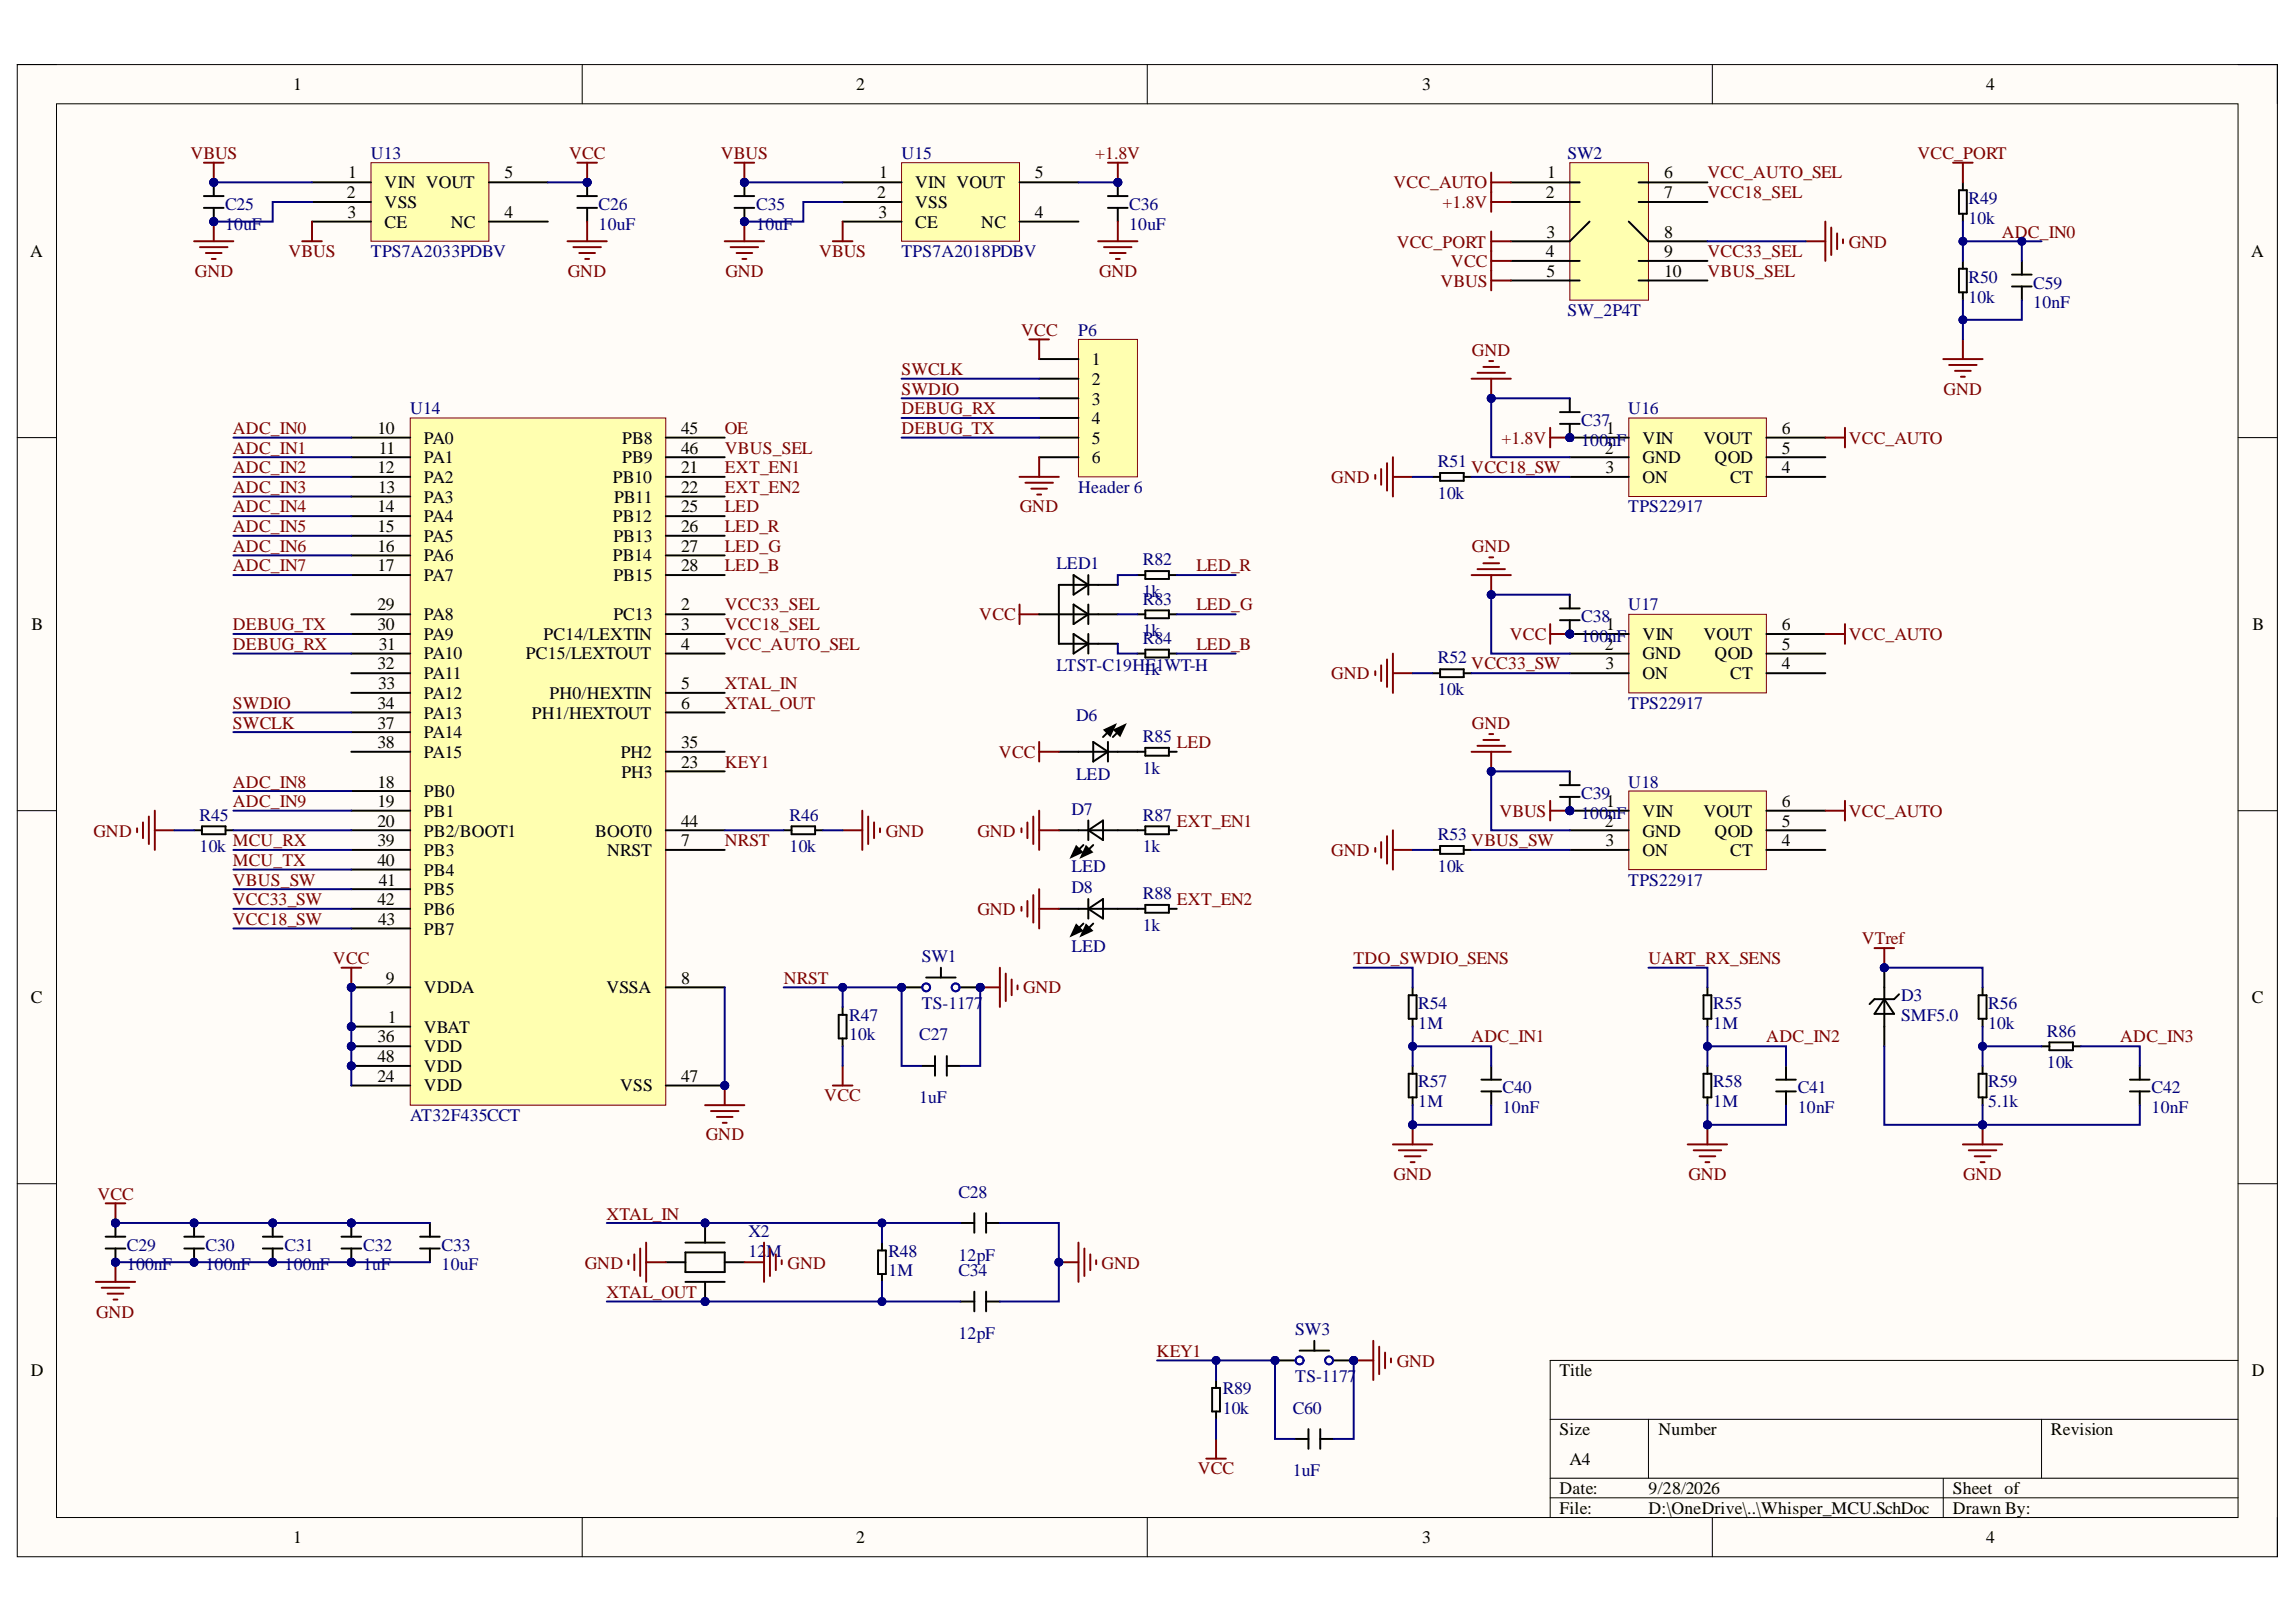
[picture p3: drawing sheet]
<svg xmlns="http://www.w3.org/2000/svg" width="297mm" height="210mm" viewBox="0 0 297 210" stroke-linecap="round" stroke-linejoin="round" font-family="sans-serif">
<defs><g id="words">
<g font-size="2.3">
<text x="37.9" y="11.7">1</text>
<text x="110.8" y="11.7">2</text>
<text x="184" y="11.7">3</text>
<text x="256.9" y="11.7">4</text>
<text x="45" y="23.1">1</text>
<text x="65.3" y="23.1">5</text>
<text x="113.7" y="23.1">1</text>
<text x="133.9" y="23.1">5</text>
<text x="200.2" y="23.1">1</text>
<text x="215.3" y="23.1">6</text>
<text x="44.9" y="25.6">2</text>
<text x="44.9" y="28.2">3</text>
<text x="49.8" y="24.4">VIN VOUT</text>
<text x="49.8" y="26.9">VSS</text>
<text x="49.8" y="29.5">CE</text>
<text x="58.3" y="29.5">NC</text>
<text x="65.3" y="28.2">4</text>
<text x="113.5" y="25.6">2</text>
<text x="113.7" y="28.2">3</text>
<text x="118.4" y="24.4">VIN VOUT</text>
<text x="118.4" y="26.9">VSS</text>
<text x="118.4" y="29.5">CE</text>
<text x="127" y="29.5">NC</text>
<text x="133.9" y="28.2">4</text>
<text x="200" y="25.6">2</text>
<text x="215.3" y="25.6">7</text>
<text x="3.9" y="33.3">A</text>
<text x="200" y="33.3">4</text>
<text x="200.1" y="30.8">3</text>
<text x="200.1" y="35.9">5</text>
<text x="215.3" y="30.8">8</text>
<text x="215.3" y="33.3">9</text>
<text x="215.3" y="35.9">10</text>
<text x="291.2" y="33.3">A</text>
<text x="141.3" y="47.3">1</text>
<text x="141.3" y="49.8">2</text>
<text x="141.3" y="52.3">3</text>
<text x="48.8" y="56.2">10</text>
<text x="49" y="58.7">11</text>
<text x="54.8" y="57.4">PA0</text>
<text x="54.8" y="60">PA1</text>
<text x="80.5" y="57.4">PB8</text>
<text x="80.5" y="60">PB9</text>
<text x="88.1" y="56.2">45</text>
<text x="88.1" y="58.7">46</text>
<text x="141.3" y="54.9">4</text>
<text x="141.3" y="57.4">5</text>
<text x="141.3" y="60">6</text>
<text x="207.6" y="58.7">2</text>
<text x="207.8" y="56.2">1</text>
<text x="212.5" y="57.4">VIN</text>
<text x="212.5" y="60">GND</text>
<text x="220.4" y="57.4">VOUT</text>
<text x="221.8" y="60">QOD</text>
<text x="230.5" y="58.7">5</text>
<text x="230.5" y="56.2">6</text>
<text x="48.8" y="61.2">12</text>
<text x="48.9" y="63.8">13</text>
<text x="54.8" y="62.5">PA2</text>
<text x="54.8" y="65">PA3</text>
<text x="79.3" y="62.5">PB10</text>
<text x="79.5" y="65">PB11</text>
<text x="88.1" y="61.2">21</text>
<text x="88.1" y="63.8">22</text>
<text x="207.7" y="61.2">3</text>
<text x="212.5" y="62.5">ON</text>
<text x="223.9" y="62.5">CT</text>
<text x="230.5" y="61.2">4</text>
<text x="48.8" y="66.3">14</text>
<text x="48.8" y="68.8">15</text>
<text x="48.8" y="71.4">16</text>
<text x="54.8" y="67.6">PA4</text>
<text x="54.8" y="70.1">PA5</text>
<text x="79.3" y="67.6">PB12</text>
<text x="79.4" y="70.1">PB13</text>
<text x="88.1" y="66.3">25</text>
<text x="88.1" y="68.8">26</text>
<text x="88.1" y="71.4">27</text>
<text x="48.8" y="73.9">17</text>
<text x="54.8" y="72.6">PA6</text>
<text x="54.8" y="75.2">PA7</text>
<text x="79.3" y="72.6">PB14</text>
<text x="79.4" y="75.2">PB15</text>
<text x="88.1" y="73.9">28</text>
<text x="4.1" y="81.5">B</text>
<text x="48.8" y="79">29</text>
<text x="48.8" y="81.5">30</text>
<text x="54.8" y="80.3">PA8</text>
<text x="54.8" y="82.8">PA9</text>
<text x="70.3" y="82.8">PC14/LEXTIN</text>
<text x="79.4" y="80.3">PC13</text>
<text x="88.1" y="79">2</text>
<text x="88.1" y="81.5">3</text>
<text x="207.8" y="81.5">1</text>
<text x="212.5" y="82.8">VIN</text>
<text x="220.4" y="82.8">VOUT</text>
<text x="230.5" y="81.5">6</text>
<text x="291.4" y="81.5">B</text>
<text x="48.8" y="86.6">32</text>
<text x="48.9" y="89.2">33</text>
<text x="49" y="84.1">31</text>
<text x="54.8" y="85.3">PA10</text>
<text x="54.8" y="87.9">PA11</text>
<text x="68" y="85.3">PC15/LEXTOUT</text>
<text x="88.1" y="84.1">4</text>
<text x="88.1" y="89.2">5</text>
<text x="207.6" y="84.1">2</text>
<text x="207.7" y="86.6">3</text>
<text x="212.5" y="85.3">GND</text>
<text x="212.5" y="87.9">ON</text>
<text x="221.8" y="85.3">QOD</text>
<text x="223.9" y="87.9">CT</text>
<text x="230.5" y="86.6">4</text>
<text x="230.5" y="84.1">5</text>
<text x="48.8" y="91.8">34</text>
<text x="48.8" y="94.3">37</text>
<text x="54.8" y="90.5">PA12</text>
<text x="54.8" y="93">PA13</text>
<text x="54.8" y="95.6">PA14</text>
<text x="68.8" y="93">PH1/HEXTOUT</text>
<text x="71.1" y="90.5">PH0/HEXTIN</text>
<text x="88.1" y="91.8">6</text>
<text x="48.8" y="101.9">18</text>
<text x="48.8" y="96.8">38</text>
<text x="54.8" y="98.1">PA15</text>
<text x="80.3" y="98.1">PH2</text>
<text x="80.4" y="100.6">PH3</text>
<text x="88.1" y="99.4">23</text>
<text x="88.1" y="96.8">35</text>
<text x="48.8" y="104.4">19</text>
<text x="48.8" y="107">20</text>
<text x="54.8" y="103.2">PB0</text>
<text x="54.8" y="105.7">PB1</text>
<text x="88.1" y="107">44</text>
<text x="207.6" y="107">2</text>
<text x="207.8" y="104.4">1</text>
<text x="212.5" y="105.7">VIN</text>
<text x="220.4" y="105.7">VOUT</text>
<text x="230.5" y="107">5</text>
<text x="230.5" y="104.4">6</text>
<text x="48.8" y="109.5">39</text>
<text x="48.8" y="112.1">40</text>
<text x="54.8" y="108.3">PB2/BOOT1</text>
<text x="54.8" y="110.8">PB3</text>
<text x="54.8" y="113.3">PB4</text>
<text x="77" y="108.3">BOOT0</text>
<text x="78.5" y="110.8">NRST</text>
<text x="88.1" y="109.5">7</text>
<text x="207.7" y="109.5">3</text>
<text x="212.5" y="108.3">GND</text>
<text x="212.5" y="110.8">ON</text>
<text x="221.8" y="108.3">QOD</text>
<text x="223.9" y="110.8">CT</text>
<text x="230.5" y="109.5">4</text>
<text x="48.8" y="117.1">42</text>
<text x="48.9" y="119.7">43</text>
<text x="49" y="114.6">41</text>
<text x="54.8" y="115.9">PB5</text>
<text x="54.8" y="118.4">PB6</text>
<text x="54.8" y="120.9">PB7</text>
<text x="4" y="129.8">C</text>
<text x="49.9" y="127.3">9</text>
<text x="54.8" y="128.6">VDDA</text>
<text x="78.5" y="128.6">VSSA</text>
<text x="88.1" y="127.3">8</text>
<text x="291.3" y="129.8">C</text>
<text x="48.8" y="134.9">36</text>
<text x="48.8" y="137.4">48</text>
<text x="50.2" y="132.4">1</text>
<text x="54.8" y="133.6">VBAT</text>
<text x="54.8" y="136.2">VDD</text>
<text x="48.8" y="140">24</text>
<text x="54.8" y="141.2">VDD</text>
<text x="54.8" y="138.7">VDD</text>
<text x="80.2" y="141.2">VSS</text>
<text x="88.1" y="140">47</text>
<text x="4" y="178.1">D</text>
<text x="201.8" y="178.1">Title</text>
<text x="291.3" y="178.1">D</text>
<text x="201.8" y="185.7">Size</text>
<text x="214.5" y="185.7">Number</text>
<text x="265.3" y="185.7">Revision</text>
<text x="203" y="189.5">A4</text>
<text x="201.8" y="193.3">Date:</text>
<text x="201.8" y="195.9">File:</text>
<text x="213.3" y="193.3">9/28/2026</text>
<text x="213.3" y="195.9">D:\OneDrive\..\Whisper_MCU.SchDoc</text>
<text x="252.6" y="193.3">Sheet of</text>
<text x="252.6" y="195.9">Drawn By:</text>
<text x="37.9" y="199.7">1</text>
<text x="110.8" y="199.7">2</text>
<text x="184" y="199.7">3</text>
<text x="256.9" y="199.7">4</text>
</g>
<g font-size="2.3" fill="#800000">
<text x="24.6" y="20.5">VBUS</text>
<text x="73.6" y="20.5">VCC</text>
<text x="93.3" y="20.5">VBUS</text>
<text x="141.7" y="20.5">+1.8V</text>
<text x="220.9" y="23.1">VCC_AUTO_SEL</text>
<text x="248.1" y="20.5">VCC_PORT</text>
<text x="180.3" y="24.4">VCC_AUTO</text>
<text x="186.6" y="26.9">+1.8V</text>
<text x="220.9" y="25.6">VCC18_SEL</text>
<text x="25.2" y="35.9">GND</text>
<text x="37.3" y="33.3">VBUS</text>
<text x="73.5" y="35.9">GND</text>
<text x="93.9" y="35.9">GND</text>
<text x="106" y="33.3">VBUS</text>
<text x="142.2" y="35.9">GND</text>
<text x="180.7" y="32.1">VCC_PORT</text>
<text x="187.7" y="34.6">VCC</text>
<text x="220.9" y="33.3">VCC33_SEL</text>
<text x="220.9" y="35.9">VBUS_SEL</text>
<text x="239.2" y="32.1">GND</text>
<text x="259" y="30.8">ADC_IN0</text>
<text x="186.4" y="37.1">VBUS</text>
<text x="132.1" y="43.5">VCC</text>
<text x="190.4" y="46">GND</text>
<text x="116.6" y="53.6">DEBUG_RX</text>
<text x="116.6" y="51.1">SWDIO</text>
<text x="116.6" y="48.5">SWCLK</text>
<text x="251.4" y="51.1">GND</text>
<text x="30.1" y="56.2">ADC_IN0</text>
<text x="30.1" y="58.7">ADC_IN1</text>
<text x="93.8" y="56.2">OE</text>
<text x="93.8" y="58.7">VBUS_SEL</text>
<text x="116.6" y="56.2">DEBUG_TX</text>
<text x="194.2" y="57.4">+1.8V</text>
<text x="239.2" y="57.4">VCC_AUTO</text>
<text x="30.1" y="61.2">ADC_IN2</text>
<text x="30.1" y="63.8">ADC_IN3</text>
<text x="93.8" y="61.2">EXT_EN1</text>
<text x="93.8" y="63.8">EXT_EN2</text>
<text x="172.2" y="62.5">GND</text>
<text x="190.3" y="61.2">VCC18_SW</text>
<text x="30.1" y="66.3">ADC_IN4</text>
<text x="30.1" y="68.8">ADC_IN5</text>
<text x="30.1" y="71.4">ADC_IN6</text>
<text x="93.8" y="68.8">LED_R</text>
<text x="93.8" y="71.4">LED_G</text>
<text x="93.8" y="66.3">LED</text>
<text x="131.9" y="66.3">GND</text>
<text x="190.4" y="71.4">GND</text>
<text x="30.1" y="73.9">ADC_IN7</text>
<text x="93.8" y="73.9">LED_B</text>
<text x="154.8" y="73.9">LED_R</text>
<text x="30.1" y="81.5">DEBUG_TX</text>
<text x="93.8" y="79">VCC33_SEL</text>
<text x="93.8" y="81.5">VCC18_SEL</text>
<text x="126.7" y="80.3">VCC</text>
<text x="154.8" y="79">LED_G</text>
<text x="195.3" y="82.8">VCC</text>
<text x="239.2" y="82.8">VCC_AUTO</text>
<text x="30.1" y="84.1">DEBUG_RX</text>
<text x="93.8" y="89.2">XTAL_IN</text>
<text x="93.8" y="84.1">VCC_AUTO_SEL</text>
<text x="154.8" y="84.1">LED_B</text>
<text x="172.2" y="87.9">GND</text>
<text x="190.3" y="86.6">VCC33_SW</text>
<text x="30.1" y="91.8">SWDIO</text>
<text x="30.1" y="94.3">SWCLK</text>
<text x="93.8" y="91.8">XTAL_OUT</text>
<text x="190.4" y="94.3">GND</text>
<text x="30.1" y="101.9">ADC_IN8</text>
<text x="93.8" y="99.4">KEY1</text>
<text x="129.2" y="98.1">VCC</text>
<text x="152.3" y="96.8">LED</text>
<text x="30.1" y="104.4">ADC_IN9</text>
<text x="152.3" y="107">EXT_EN1</text>
<text x="194" y="105.7">VBUS</text>
<text x="239.2" y="105.7">VCC_AUTO</text>
<text x="12.1" y="108.3">GND</text>
<text x="30.1" y="109.5">MCU_RX</text>
<text x="30.1" y="112.1">MCU_TX</text>
<text x="93.8" y="109.5">NRST</text>
<text x="114.6" y="108.3">GND</text>
<text x="126.4" y="108.3">GND</text>
<text x="172.2" y="110.8">GND</text>
<text x="190.3" y="109.5">VBUS_SW</text>
<text x="30.1" y="114.6">VBUS_SW</text>
<text x="30.1" y="117.1">VCC33_SW</text>
<text x="30.1" y="119.7">VCC18_SW</text>
<text x="126.4" y="118.4">GND</text>
<text x="152.3" y="117.1">EXT_EN2</text>
<text x="43.1" y="124.7">VCC</text>
<text x="175.1" y="124.7">TDO_SWDIO_SENS</text>
<text x="213.3" y="124.7">UART_RX_SENS</text>
<text x="240.9" y="122.2">VTref</text>
<text x="101.4" y="127.3">NRST</text>
<text x="132.4" y="128.6">GND</text>
<text x="190.3" y="134.9">ADC_IN1</text>
<text x="228.5" y="134.9">ADC_IN2</text>
<text x="274.3" y="134.9">ADC_IN3</text>
<text x="106.6" y="142.5">VCC</text>
<text x="91.3" y="147.6">GND</text>
<text x="12.6" y="155.3">VCC</text>
<text x="180.3" y="152.7">GND</text>
<text x="218.4" y="152.7">GND</text>
<text x="254" y="152.7">GND</text>
<text x="78.5" y="157.8">XTAL_IN</text>
<text x="75.7" y="164.2">GND</text>
<text x="78.5" y="168">XTAL_OUT</text>
<text x="101.9" y="164.2">GND</text>
<text x="142.5" y="164.2">GND</text>
<text x="12.4" y="170.5">GND</text>
<text x="149.6" y="175.6">KEY1</text>
<text x="180.7" y="176.8">GND</text>
<text x="155" y="190.8">VCC</text>
</g>
<g font-size="2.3" fill="#000080">
<text x="48" y="20.5">U13</text>
<text x="116.6" y="20.5">U15</text>
<text x="202.8" y="20.5">SW2</text>
<text x="29.1" y="27.1">C25</text>
<text x="29.1" y="29.8">10uF</text>
<text x="77.4" y="27.1">C26</text>
<text x="77.4" y="29.8">10uF</text>
<text x="97.8" y="27.1">C35</text>
<text x="97.8" y="29.8">10uF</text>
<text x="146.1" y="27.1">C36</text>
<text x="146.1" y="29.8">10uF</text>
<text x="254.7" y="26.4">R49</text>
<text x="254.7" y="29">10k</text>
<text x="48" y="33.3">TPS7A2033PDBV</text>
<text x="116.6" y="33.3">TPS7A2018PDBV</text>
<text x="202.8" y="40.9">SW_2P4T</text>
<text x="254.7" y="36.6">R50</text>
<text x="254.7" y="39.2">10k</text>
<text x="263" y="37.4">C59</text>
<text x="263" y="39.9">10nF</text>
<text x="139.5" y="43.5">P6</text>
<text x="53.1" y="53.6">U14</text>
<text x="210.7" y="53.6">U16</text>
<text x="204.6" y="55.1">C37</text>
<text x="204.6" y="57.7">100nF</text>
<text x="139.5" y="63.8">Header 6</text>
<text x="186" y="60.5">R51</text>
<text x="186" y="64.5">10k</text>
<text x="210.7" y="66.3">TPS22917</text>
<text x="136.7" y="73.7">LED1</text>
<text x="147.9" y="73.2">R82</text>
<text x="147.9" y="77.2">1k</text>
<text x="147.9" y="78.2">R83</text>
<text x="147.9" y="82.3">1k</text>
<text x="147.9" y="83.3">R84</text>
<text x="204.6" y="80.5">C38</text>
<text x="204.6" y="83.1">100nF</text>
<text x="210.7" y="79">U17</text>
<text x="136.7" y="86.9">LTST-C19H1Ek1WT-H</text>
<text x="186" y="85.8">R52</text>
<text x="186" y="90">10k</text>
<text x="139.2" y="93.4">D6</text>
<text x="210.7" y="91.8">TPS22917</text>
<text x="139.2" y="100.9">LED</text>
<text x="147.9" y="96.1">R85</text>
<text x="147.9" y="100.1">1k</text>
<text x="210.7" y="101.9">U18</text>
<text x="25.8" y="106.2">R45</text>
<text x="102.2" y="106.2">R46</text>
<text x="138.6" y="105.5">D7</text>
<text x="147.9" y="106.2">R87</text>
<text x="204.6" y="103.4">C39</text>
<text x="204.6" y="106">100nF</text>
<text x="25.8" y="110.3">10k</text>
<text x="102.2" y="110.3">10k</text>
<text x="138.6" y="112.9">LED</text>
<text x="147.9" y="110.3">1k</text>
<text x="186" y="108.8">R53</text>
<text x="186" y="112.8">10k</text>
<text x="138.6" y="115.6">D8</text>
<text x="147.9" y="116.4">R88</text>
<text x="210.7" y="114.6">TPS22917</text>
<text x="119.2" y="124.5">SW1</text>
<text x="138.6" y="123.1">LED</text>
<text x="147.9" y="120.4">1k</text>
<text x="119.2" y="130.6">TS-1177</text>
<text x="183.5" y="130.6">R54</text>
<text x="221.7" y="130.6">R55</text>
<text x="245.9" y="129.6">D3</text>
<text x="257.2" y="130.6">R56</text>
<text x="109.9" y="132.1">R47</text>
<text x="109.9" y="134.6">10k</text>
<text x="118.9" y="134.6">C27</text>
<text x="183.5" y="133.1">1M</text>
<text x="221.7" y="133.1">1M</text>
<text x="245.9" y="132.1">SMF5.0</text>
<text x="257.2" y="133.1">10k</text>
<text x="264.8" y="134.1">R86</text>
<text x="118.9" y="142.8">1uF</text>
<text x="183.5" y="140.7">R57</text>
<text x="183.5" y="143.3">1M</text>
<text x="194.4" y="141.5">C40</text>
<text x="221.7" y="140.7">R58</text>
<text x="221.7" y="143.3">1M</text>
<text x="232.6" y="141.5">C41</text>
<text x="257.2" y="140.7">R59</text>
<text x="257.2" y="143.3">5.1k</text>
<text x="264.8" y="138.2">10k</text>
<text x="278.4" y="141.5">C42</text>
<text x="53.1" y="145">AT32F435CCT</text>
<text x="194.4" y="144">10nF</text>
<text x="232.6" y="144">10nF</text>
<text x="278.4" y="144">10nF</text>
<text x="124" y="155">C28</text>
<text x="16.4" y="161.9">C29</text>
<text x="26.6" y="161.9">C30</text>
<text x="36.8" y="161.9">C31</text>
<text x="47" y="161.9">C32</text>
<text x="57.1" y="161.9">C33</text>
<text x="96.8" y="160.1">X2</text>
<text x="16.4" y="164.4">100nF</text>
<text x="26.6" y="164.4">100nF</text>
<text x="36.8" y="164.4">100nF</text>
<text x="47" y="164.4">1uF</text>
<text x="57.1" y="164.4">10uF</text>
<text x="96.8" y="162.6">12</text>
<text x="99.1" y="162.6">M</text>
<text x="114.9" y="162.6">R48</text>
<text x="114.9" y="165.2">1M</text>
<text x="124" y="163.1">12pF</text>
<text x="124" y="165.2">C34</text>
<text x="124" y="173.3">12pF</text>
<text x="167.6" y="172.8">SW3</text>
<text x="167.6" y="178.9">TS-1177</text>
<text x="158.2" y="180.4">R89</text>
<text x="158.2" y="182.9">10k</text>
<text x="167.2" y="182.9">C60</text>
<text x="167.2" y="191.1">1uF</text>
</g>
</g></defs>
<path d="M2.2 8.4h292.4v193.1h-292.4z" fill-rule="evenodd" fill="#fffcf8"/>
<path d="M2.2 8.4h292.4v193.1h-292.4z" fill="none" stroke="#000" stroke-width=".13"/>
<path d="M7.3 13.4h282.2v183h-282.2z" fill-rule="evenodd" fill="#fffcf8"/>
<g fill="none" stroke="#000" stroke-width=".13">
<path d="M2.2 8.4h5.1M7.3 13.4h282.2v183h-282.2zM75.3 8.4v5M148.4 8.4v5M221.5 8.4v5M289.5 8.4h5.1v5M2.2 56.6h5.1M289.5 56.6h5.1M2.2 104.9h5.1M289.5 104.9h5.1M2.2 153.2h5.1M289.5 153.2h5.1"/>
<path d="M289.5 176.1h-89v20.3M75.3 196.4v5.1M148.4 196.4v5.1M200.5 183.7h89M200.5 191.3h89M200.5 193.8h89M213.3 183.7v7.6M221.5 196.4v5.1M251.4 191.3v5.1M264.1 183.7v7.6M294.6 196.4v5.1"/>
</g>
<circle cx="45.4" cy="132.9" r=".51" fill="#000080"/>
<circle cx="45.4" cy="132.9" r=".51" fill="none" stroke="#000080" stroke-width=".13"/>
<circle cx="45.4" cy="127.8" r=".51" fill="#000080"/>
<circle cx="45.4" cy="127.8" r=".51" fill="none" stroke="#000080" stroke-width=".13"/>
<circle cx="45.4" cy="135.4" r=".51" fill="#000080"/>
<circle cx="45.4" cy="135.4" r=".51" fill="none" stroke="#000080" stroke-width=".13"/>
<circle cx="93.8" cy="140.5" r=".51" fill="#000080"/>
<circle cx="93.8" cy="140.5" r=".51" fill="none" stroke="#000080" stroke-width=".13"/>
<circle cx="45.4" cy="137.9" r=".51" fill="#000080"/>
<circle cx="45.4" cy="137.9" r=".51" fill="none" stroke="#000080" stroke-width=".13"/>
<path d="M53.1 54.1h33v88.9h-33z" fill-rule="evenodd" fill="#ffffb0"/>
<path d="M53.1 54.1h33v88.9h-33z" fill="none" stroke="#800000" stroke-width=".13"/>
<path d="M45.4 132.9h7.7" fill="none" stroke="#000" stroke-width=".25"/>
<circle cx="45.4" cy="132.9" r=".51" fill="#000080"/>
<circle cx="45.4" cy="132.9" r=".51" fill="none" stroke="#000080" stroke-width=".13"/>
<path d="M86.1 79.5h7.7M86.1 82h7.7M86.1 84.6h7.7M86.1 89.7h7.7M86.1 92.2h7.7M86.1 110h7.7M45.4 127.8h7.7M86.1 127.8h7.7" fill="none" stroke="#000" stroke-width=".25"/>
<circle cx="45.4" cy="127.8" r=".51" fill="#000080"/>
<circle cx="45.4" cy="127.8" r=".51" fill="none" stroke="#000080" stroke-width=".13"/>
<g fill="none" stroke="#000" stroke-width=".25">
<path d="M45.4 56.6h7.7M45.4 59.2h7.7M45.4 61.7h7.7M45.4 64.3h7.7M45.4 66.8h7.7M45.4 69.3h7.7M45.4 71.9h7.7M45.4 74.4h7.7M45.4 79.5h7.7M86.1 61.7h7.7M86.1 64.3h7.7M86.1 66.8h7.7"/>
<path d="M86.1 69.3h7.7M86.1 71.9h7.7M86.1 74.4h7.7M45.4 82h7.7M45.4 84.6h7.7M45.4 87.1h7.7M45.4 89.7h7.7M45.4 92.2h7.7M86.1 99.8h7.7M86.1 97.3h7.7M45.4 102.4h7.7M45.4 104.9h7.7"/>
<path d="M45.4 107.4h7.7M45.4 135.4h7.7M45.4 140.5h7.7"/>
</g>
<circle cx="45.4" cy="135.4" r=".51" fill="#000080"/>
<circle cx="45.4" cy="135.4" r=".51" fill="none" stroke="#000080" stroke-width=".13"/>
<path d="M86.1 56.6h7.7M86.1 59.2h7.7M45.4 94.7h7.7M45.4 97.3h7.7M45.4 110h7.7M45.4 112.5h7.7M45.4 115.1h7.7M45.4 117.6h7.7M86.1 107.4h7.7M45.4 120.2h7.7M86.1 140.5h7.7" fill="none" stroke="#000" stroke-width=".25"/>
<circle cx="93.8" cy="140.5" r=".51" fill="#000080"/>
<circle cx="93.8" cy="140.5" r=".51" fill="none" stroke="#000080" stroke-width=".13"/>
<path d="M45.4 137.9h7.7" fill="none" stroke="#000" stroke-width=".25"/>
<circle cx="45.4" cy="137.9" r=".51" fill="#000080"/>
<circle cx="45.4" cy="137.9" r=".51" fill="none" stroke="#000080" stroke-width=".13"/>
<path d="M48 21.1h15.2v10.1h-15.2z" fill-rule="evenodd" fill="#ffffb0"/>
<path d="M48 21.1h15.2v10.1h-15.2z" fill="none" stroke="#800000" stroke-width=".13"/>
<path d="M40.4 23.6h7.6M40.4 26.1h7.6M40.4 28.7h7.6M63.2 23.6h7.7M63.2 28.7h7.7" fill="none" stroke="#000" stroke-width=".25"/>
<circle cx="27.7" cy="28.7" r=".51" fill="#000080"/>
<circle cx="27.7" cy="28.7" r=".51" fill="none" stroke="#000080" stroke-width=".13"/>
<circle cx="27.7" cy="23.6" r=".51" fill="#000080"/>
<circle cx="27.7" cy="23.6" r=".51" fill="none" stroke="#000080" stroke-width=".13"/>
<path d="M27.7 26.9v1.8" fill="none" stroke="#000" stroke-width=".25"/>
<circle cx="27.7" cy="28.7" r=".51" fill="#000080"/>
<circle cx="27.7" cy="28.7" r=".51" fill="none" stroke="#000080" stroke-width=".13"/>
<path d="M27.7 23.6v1.8" fill="none" stroke="#000" stroke-width=".25"/>
<circle cx="27.7" cy="23.6" r=".51" fill="#000080"/>
<circle cx="27.7" cy="23.6" r=".51" fill="none" stroke="#000080" stroke-width=".13"/>
<path d="M26.4 26.9h2.5M26.4 25.4h2.5" fill="none" stroke="#000" stroke-width=".25"/>
<circle cx="76" cy="23.6" r=".51" fill="#000080"/>
<circle cx="76" cy="23.6" r=".51" fill="none" stroke="#000080" stroke-width=".13"/>
<path d="M76 23.6v1.8M76 26.9v1.8" fill="none" stroke="#000" stroke-width=".25"/>
<circle cx="76" cy="23.6" r=".51" fill="#000080"/>
<circle cx="76" cy="23.6" r=".51" fill="none" stroke="#000080" stroke-width=".13"/>
<path d="M74.7 26.9h2.5M74.7 25.4h2.5" fill="none" stroke="#000" stroke-width=".25"/>
<path d="M26.4 21.1h2.5M27.7 21.1v2.5" fill="none" stroke="#800000" stroke-width=".25"/>
<circle cx="27.7" cy="23.6" r=".51" fill="#000080"/>
<circle cx="27.7" cy="23.6" r=".51" fill="none" stroke="#000080" stroke-width=".13"/>
<path d="M25.1 31.2h5.1M25.9 32h3.5M26.6 32.7h2.1M27.4 33.5h.5M27.7 28.7v2.5" fill="none" stroke="#800000" stroke-width=".25"/>
<circle cx="27.7" cy="28.7" r=".51" fill="#000080"/>
<circle cx="27.7" cy="28.7" r=".51" fill="none" stroke="#000080" stroke-width=".13"/>
<path d="M73.4 31.2h5.1M74.2 32h3.5M74.7 21.1h2.5M74.9 32.7h2.1M75.7 33.5h.5M76 21.1v2.5M76 28.7v2.5" fill="none" stroke="#800000" stroke-width=".25"/>
<circle cx="76" cy="23.6" r=".51" fill="#000080"/>
<circle cx="76" cy="23.6" r=".51" fill="none" stroke="#000080" stroke-width=".13"/>
<path d="M25.1 107.4h1M26.1 106.9h3.1v1.1h-3.1zM29.2 107.4h1M101.4 107.4h1M102.4 106.9h3.1v1.1h-3.1zM105.5 107.4h1" fill="none" stroke="#000" stroke-width=".25"/>
<g fill="none" stroke="#800000" stroke-width=".25">
<path d="M17.7 107.2v.5M18.5 106.4v2.1M19.3 105.7v3.5M20 107.4h2.6M20 104.9v5.1M109 107.4h2.6M111.6 104.9v5.1M112.3 105.7v3.5M113.1 106.4v2.1M113.8 107.2v.5M91.2 143h5.1M92 143.8h3.5"/>
<path d="M92.7 144.5h2.1M93.5 145.3h.5M93.8 140.5v2.5"/>
</g>
<circle cx="93.8" cy="140.5" r=".51" fill="#000080"/>
<circle cx="93.8" cy="140.5" r=".51" fill="none" stroke="#000080" stroke-width=".13"/>
<path d="M44.2 125.2h2.5M45.4 125.2v2.6" fill="none" stroke="#800000" stroke-width=".25"/>
<circle cx="45.4" cy="127.8" r=".51" fill="#000080"/>
<circle cx="45.4" cy="127.8" r=".51" fill="none" stroke="#000080" stroke-width=".13"/>
<circle cx="14.9" cy="163.3" r=".51" fill="#000080"/>
<circle cx="14.9" cy="163.3" r=".51" fill="none" stroke="#000080" stroke-width=".13"/>
<circle cx="14.9" cy="158.3" r=".51" fill="#000080"/>
<circle cx="14.9" cy="158.3" r=".51" fill="none" stroke="#000080" stroke-width=".13"/>
<path d="M14.9 161.6v1.7" fill="none" stroke="#000" stroke-width=".25"/>
<circle cx="14.9" cy="163.3" r=".51" fill="#000080"/>
<circle cx="14.9" cy="163.3" r=".51" fill="none" stroke="#000080" stroke-width=".13"/>
<path d="M14.9 158.3v1.7" fill="none" stroke="#000" stroke-width=".25"/>
<circle cx="14.9" cy="158.3" r=".51" fill="#000080"/>
<circle cx="14.9" cy="158.3" r=".51" fill="none" stroke="#000080" stroke-width=".13"/>
<path d="M13.7 161.6h2.5M13.7 160h2.5" fill="none" stroke="#000" stroke-width=".25"/>
<path d="M13.7 155.7h2.5M14.9 155.7v2.6" fill="none" stroke="#800000" stroke-width=".25"/>
<circle cx="14.9" cy="158.3" r=".51" fill="#000080"/>
<circle cx="14.9" cy="158.3" r=".51" fill="none" stroke="#000080" stroke-width=".13"/>
<path d="M12.4 165.9h5.1M13.2 166.6h3.5M13.9 167.4h2.1M14.7 168.2h.5M14.9 163.3v2.6" fill="none" stroke="#800000" stroke-width=".25"/>
<circle cx="14.9" cy="163.3" r=".51" fill="#000080"/>
<circle cx="14.9" cy="163.3" r=".51" fill="none" stroke="#000080" stroke-width=".13"/>
<circle cx="25.1" cy="163.3" r=".51" fill="#000080"/>
<circle cx="25.1" cy="163.3" r=".51" fill="none" stroke="#000080" stroke-width=".13"/>
<circle cx="25.1" cy="158.3" r=".51" fill="#000080"/>
<circle cx="25.1" cy="158.3" r=".51" fill="none" stroke="#000080" stroke-width=".13"/>
<path d="M25.1 161.6v1.7" fill="none" stroke="#000" stroke-width=".25"/>
<circle cx="25.1" cy="163.3" r=".51" fill="#000080"/>
<circle cx="25.1" cy="163.3" r=".51" fill="none" stroke="#000080" stroke-width=".13"/>
<path d="M25.1 158.3v1.7" fill="none" stroke="#000" stroke-width=".25"/>
<circle cx="25.1" cy="158.3" r=".51" fill="#000080"/>
<circle cx="25.1" cy="158.3" r=".51" fill="none" stroke="#000080" stroke-width=".13"/>
<path d="M23.8 161.6h2.6M23.8 160h2.6" fill="none" stroke="#000" stroke-width=".25"/>
<circle cx="35.3" cy="163.3" r=".51" fill="#000080"/>
<circle cx="35.3" cy="163.3" r=".51" fill="none" stroke="#000080" stroke-width=".13"/>
<circle cx="35.3" cy="158.3" r=".51" fill="#000080"/>
<circle cx="35.3" cy="158.3" r=".51" fill="none" stroke="#000080" stroke-width=".13"/>
<path d="M35.3 161.6v1.7" fill="none" stroke="#000" stroke-width=".25"/>
<circle cx="35.3" cy="163.3" r=".51" fill="#000080"/>
<circle cx="35.3" cy="163.3" r=".51" fill="none" stroke="#000080" stroke-width=".13"/>
<path d="M35.3 158.3v1.7" fill="none" stroke="#000" stroke-width=".25"/>
<circle cx="35.3" cy="158.3" r=".51" fill="#000080"/>
<circle cx="35.3" cy="158.3" r=".51" fill="none" stroke="#000080" stroke-width=".13"/>
<path d="M34 161.6h2.6M34 160h2.6" fill="none" stroke="#000" stroke-width=".25"/>
<circle cx="45.4" cy="163.3" r=".51" fill="#000080"/>
<circle cx="45.4" cy="163.3" r=".51" fill="none" stroke="#000080" stroke-width=".13"/>
<circle cx="45.4" cy="158.3" r=".51" fill="#000080"/>
<circle cx="45.4" cy="158.3" r=".51" fill="none" stroke="#000080" stroke-width=".13"/>
<path d="M45.4 161.6v1.7" fill="none" stroke="#000" stroke-width=".25"/>
<circle cx="45.4" cy="163.3" r=".51" fill="#000080"/>
<circle cx="45.4" cy="163.3" r=".51" fill="none" stroke="#000080" stroke-width=".13"/>
<path d="M45.4 158.3v1.7" fill="none" stroke="#000" stroke-width=".25"/>
<circle cx="45.4" cy="158.3" r=".51" fill="#000080"/>
<circle cx="45.4" cy="158.3" r=".51" fill="none" stroke="#000080" stroke-width=".13"/>
<path d="M55.6 158.3v1.7M44.2 161.6h2.5M44.2 160h2.5M54.4 161.6h2.5M54.4 160h2.5M55.6 161.6v1.7" fill="none" stroke="#000" stroke-width=".25"/>
<circle cx="91.2" cy="168.4" r=".51" fill="#000080"/>
<circle cx="91.2" cy="168.4" r=".51" fill="none" stroke="#000080" stroke-width=".13"/>
<circle cx="91.2" cy="158.3" r=".51" fill="#000080"/>
<circle cx="91.2" cy="158.3" r=".51" fill="none" stroke="#000080" stroke-width=".13"/>
<path d="M91.2 165.9v2.5" fill="none" stroke="#000" stroke-width=".25"/>
<circle cx="91.2" cy="168.4" r=".51" fill="#000080"/>
<circle cx="91.2" cy="168.4" r=".51" fill="none" stroke="#000080" stroke-width=".13"/>
<path d="M91.2 158.3v2.5" fill="none" stroke="#000" stroke-width=".25"/>
<circle cx="91.2" cy="158.3" r=".51" fill="#000080"/>
<circle cx="91.2" cy="158.3" r=".51" fill="none" stroke="#000080" stroke-width=".13"/>
<g fill="none" stroke="#000" stroke-width=".25">
<path d="M124.3 158.3h1.8M126.1 157v2.5M127.6 158.3h1.8M127.6 157v2.5M86.1 163.3h2.6M88.7 165.9h5.1M88.7 162.1h5.1v2.5h-5.1zM88.7 160.8h5.1M93.8 163.3h2.5M113.6 161.8h1v3.1h-1zM114.1 160.8v1M114.1 164.9v1"/>
<path d="M124.3 168.4h1.8M126.1 167.2v2.5M127.6 167.2v2.5M127.6 168.4h1.8"/>
</g>
<g fill="none" stroke="#800000" stroke-width=".25">
<path d="M81.3 163.1v.5M82.1 162.3v2.1M82.8 161.6v3.5M83.6 160.8v5.1M83.6 163.3h2.5M96.3 163.3h2.5M98.8 160.8v5.1M99.6 161.6v3.5M100.4 162.3v2.1M101.1 163.1v.5M137 163.3h2.5M139.5 160.8v5.1"/>
<path d="M140.3 161.6v3.5M141.1 162.3v2.1M141.8 163.1v.5"/>
</g>
<circle cx="137" cy="163.3" r=".51" fill="#000080"/>
<circle cx="137" cy="163.3" r=".51" fill="none" stroke="#000080" stroke-width=".13"/>
<circle cx="116.6" cy="127.8" r=".51" fill="#000080"/>
<circle cx="116.6" cy="127.8" r=".51" fill="none" stroke="#000080" stroke-width=".13"/>
<circle cx="126.8" cy="127.8" r=".51" fill="#000080"/>
<circle cx="126.8" cy="127.8" r=".51" fill="none" stroke="#000080" stroke-width=".13"/>
<path d="M116.6 127.8h2.6" fill="none" stroke="#000" stroke-width=".25"/>
<circle cx="116.6" cy="127.8" r=".51" fill="#000080"/>
<circle cx="116.6" cy="127.8" r=".51" fill="none" stroke="#000080" stroke-width=".13"/>
<path d="M124.3 127.8h2.5" fill="none" stroke="#000" stroke-width=".25"/>
<circle cx="126.8" cy="127.8" r=".51" fill="#000080"/>
<circle cx="126.8" cy="127.8" r=".51" fill="none" stroke="#000080" stroke-width=".13"/>
<g fill="none" stroke="#00f" stroke-width=".25">
<circle cx="119.8" cy="127.8" r=".51"/>
<circle cx="123.6" cy="127.8" r=".51"/>
</g>
<path d="M119.8 126.5h3.8M121.7 125.2v1.3" fill="none" stroke="#000" stroke-width=".25"/>
<path d="M126.8 127.8h2.6M129.4 125.2v5.1M130.1 126v3.6M130.9 126.8v2M131.6 127.5v.5" fill="none" stroke="#800000" stroke-width=".25"/>
<circle cx="126.8" cy="127.8" r=".51" fill="#000080"/>
<circle cx="126.8" cy="127.8" r=".51" fill="none" stroke="#000080" stroke-width=".13"/>
<path d="M108.5 131.3h1v3.1h-1zM109 130.3v1M109 134.4v1M119.2 137.9h1.8M121 136.7v2.5M122.5 137.9h1.8M122.5 136.7v2.5" fill="none" stroke="#000" stroke-width=".25"/>
<path d="M109 137.9v2.6M107.7 140.5h2.6" fill="none" stroke="#800000" stroke-width=".25"/>
<path d="M116.6 21.1h15.3v10.1h-15.3z" fill-rule="evenodd" fill="#ffffb0"/>
<path d="M116.6 21.1h15.3v10.1h-15.3z" fill="none" stroke="#800000" stroke-width=".13"/>
<path d="M109 23.6h7.6M109 26.1h7.6M109 28.7h7.6M131.9 23.6h7.6M131.9 28.7h7.6" fill="none" stroke="#000" stroke-width=".25"/>
<circle cx="96.3" cy="28.7" r=".51" fill="#000080"/>
<circle cx="96.3" cy="28.7" r=".51" fill="none" stroke="#000080" stroke-width=".13"/>
<circle cx="96.3" cy="23.6" r=".51" fill="#000080"/>
<circle cx="96.3" cy="23.6" r=".51" fill="none" stroke="#000080" stroke-width=".13"/>
<path d="M96.3 26.9v1.8" fill="none" stroke="#000" stroke-width=".25"/>
<circle cx="96.3" cy="28.7" r=".51" fill="#000080"/>
<circle cx="96.3" cy="28.7" r=".51" fill="none" stroke="#000080" stroke-width=".13"/>
<path d="M96.3 23.6v1.8" fill="none" stroke="#000" stroke-width=".25"/>
<circle cx="96.3" cy="23.6" r=".51" fill="#000080"/>
<circle cx="96.3" cy="23.6" r=".51" fill="none" stroke="#000080" stroke-width=".13"/>
<path d="M95 26.9h2.6M95 25.4h2.6" fill="none" stroke="#000" stroke-width=".25"/>
<circle cx="144.6" cy="23.6" r=".51" fill="#000080"/>
<circle cx="144.6" cy="23.6" r=".51" fill="none" stroke="#000080" stroke-width=".13"/>
<path d="M144.6 23.6v1.8M144.6 26.9v1.8" fill="none" stroke="#000" stroke-width=".25"/>
<circle cx="144.6" cy="23.6" r=".51" fill="#000080"/>
<circle cx="144.6" cy="23.6" r=".51" fill="none" stroke="#000080" stroke-width=".13"/>
<path d="M143.3 26.9h2.6M143.3 25.4h2.6" fill="none" stroke="#000" stroke-width=".25"/>
<path d="M95 21.1h2.6M96.3 21.1v2.5" fill="none" stroke="#800000" stroke-width=".25"/>
<circle cx="96.3" cy="23.6" r=".51" fill="#000080"/>
<circle cx="96.3" cy="23.6" r=".51" fill="none" stroke="#000080" stroke-width=".13"/>
<path d="M93.8 31.2h5M94.5 32h3.6M95.3 32.7h2M96 33.5h.6M96.3 28.7v2.5" fill="none" stroke="#800000" stroke-width=".25"/>
<circle cx="96.3" cy="28.7" r=".51" fill="#000080"/>
<circle cx="96.3" cy="28.7" r=".51" fill="none" stroke="#000080" stroke-width=".13"/>
<path d="M142.1 31.2h5.1M142.8 32h3.6M143.3 21.1h2.6M143.6 32.7h2M144.4 33.5h.5M144.6 21.1v2.5M144.6 28.7v2.5" fill="none" stroke="#800000" stroke-width=".25"/>
<circle cx="144.6" cy="23.6" r=".51" fill="#000080"/>
<circle cx="144.6" cy="23.6" r=".51" fill="none" stroke="#000080" stroke-width=".13"/>
<path d="M139.5 43.9h7.7v17.8h-7.7z" fill-rule="evenodd" fill="#ffffb0"/>
<path d="M139.5 43.9h7.7v17.8h-7.7z" fill="none" stroke="#800000" stroke-width=".13"/>
<path d="M134.4 46.5h5.1M134.4 49h5.1M134.4 51.5h5.1M134.4 54.1h5.1M134.4 56.6h5.1M134.4 59.2h5.1" fill="none" stroke="#000" stroke-width=".25"/>
<path d="M133.2 43.9h2.5M134.4 43.9v2.6M134.4 59.2v2.5M131.9 61.7h5.1M132.7 62.5h3.5M133.4 63.2h2.1M134.2 64h.5" fill="none" stroke="#800000" stroke-width=".25"/>
<path d="M203.1 21.1h10.2v17.7h-10.2z" fill-rule="evenodd" fill="#ffffb0"/>
<path d="M203.1 21.1h10.2v17.7h-10.2z" fill="none" stroke="#800000" stroke-width=".13"/>
<path d="M195.5 23.6h8.9M195.5 26.1h8.9M195.5 33.8h8.9M195.5 36.3h8.9M205.6 28.7l-2.5 2.5h-7.6M210.7 28.7l2.6 2.5h7.6M212 23.6h8.9M212 26.1h8.9M212 33.8h8.9M212 36.3h8.9" fill="none" stroke="#000" stroke-width=".25"/>
<path d="M192.9 22.3v5.1M192.9 30v7.6M192.9 31.2h2.6M192.9 26.1h2.6M192.9 33.8h2.6M192.9 36.3h2.6M192.9 23.6h2.6M233.6 31.2h2.5M236.1 28.7v5.1M236.9 29.4v3.6M237.7 30.2v2M238.4 31v.5" fill="none" stroke="#800000" stroke-width=".25"/>
<circle cx="203.1" cy="56.6" r=".51" fill="#000080"/>
<circle cx="203.1" cy="56.6" r=".51" fill="none" stroke="#000080" stroke-width=".13"/>
<path d="M210.7 54.1h17.8v10.2h-17.8z" fill-rule="evenodd" fill="#ffffb0"/>
<path d="M210.7 54.1h17.8v10.2h-17.8z" fill="none" stroke="#800000" stroke-width=".13"/>
<path d="M203.1 56.6h7.6" fill="none" stroke="#000" stroke-width=".25"/>
<circle cx="203.1" cy="56.6" r=".51" fill="#000080"/>
<circle cx="203.1" cy="56.6" r=".51" fill="none" stroke="#000080" stroke-width=".13"/>
<path d="M203.1 59.2h7.6M228.5 59.2h7.6M228.5 56.6h7.6M203.1 61.7h7.6M228.5 61.7h7.6" fill="none" stroke="#000" stroke-width=".25"/>
<path d="M200.5 56.6h2.6M200.5 55.4v2.5M236.1 56.6h2.6M238.7 55.4v2.5" fill="none" stroke="#800000" stroke-width=".25"/>
<circle cx="203.1" cy="56.6" r=".51" fill="#000080"/>
<circle cx="203.1" cy="56.6" r=".51" fill="none" stroke="#000080" stroke-width=".13"/>
<path d="M190.4 49h5.1M191.1 48.2h3.6M191.9 47.5h2M192.7 46.7h.5M192.9 49v2.5" fill="none" stroke="#800000" stroke-width=".25"/>
<circle cx="192.9" cy="51.6" r=".51" fill="#000080"/>
<circle cx="192.9" cy="51.6" r=".51" fill="none" stroke="#000080" stroke-width=".13"/>
<circle cx="203.1" cy="56.6" r=".51" fill="#000080"/>
<circle cx="203.1" cy="56.6" r=".51" fill="none" stroke="#000080" stroke-width=".13"/>
<path d="M203.1 54.9v1.7" fill="none" stroke="#000" stroke-width=".25"/>
<circle cx="203.1" cy="56.6" r=".51" fill="#000080"/>
<circle cx="203.1" cy="56.6" r=".51" fill="none" stroke="#000080" stroke-width=".13"/>
<path d="M201.8 54.9h2.6M201.8 53.3h2.6M203.1 51.5v1.8M185.3 61.7h1M186.3 61.2h3.1v1h-3.1zM189.4 61.7h1" fill="none" stroke="#000" stroke-width=".25"/>
<path d="M179.4 59.9v3.6M180.2 59.2v5.1M177.9 61.5v.5M178.7 60.7v2M180.2 61.7h2.6" fill="none" stroke="#800000" stroke-width=".25"/>
<circle cx="203.1" cy="82" r=".51" fill="#000080"/>
<circle cx="203.1" cy="82" r=".51" fill="none" stroke="#000080" stroke-width=".13"/>
<path d="M210.7 79.5h17.8v10.2h-17.8z" fill-rule="evenodd" fill="#ffffb0"/>
<path d="M210.7 79.5h17.8v10.2h-17.8z" fill="none" stroke="#800000" stroke-width=".13"/>
<path d="M203.1 82h7.6" fill="none" stroke="#000" stroke-width=".25"/>
<circle cx="203.1" cy="82" r=".51" fill="#000080"/>
<circle cx="203.1" cy="82" r=".51" fill="none" stroke="#000080" stroke-width=".13"/>
<path d="M203.1 84.6h7.6M203.1 87.1h7.6M228.5 84.6h7.6M228.5 87.1h7.6M228.5 82h7.6" fill="none" stroke="#000" stroke-width=".25"/>
<path d="M200.5 82h2.6M200.5 80.8v2.5M236.1 82h2.6M238.7 80.8v2.5" fill="none" stroke="#800000" stroke-width=".25"/>
<circle cx="203.1" cy="82" r=".51" fill="#000080"/>
<circle cx="203.1" cy="82" r=".51" fill="none" stroke="#000080" stroke-width=".13"/>
<path d="M190.4 74.4h5.1M191.1 73.7h3.6M191.9 72.9h2M192.7 72.1h.5M192.9 74.4v2.6" fill="none" stroke="#800000" stroke-width=".25"/>
<circle cx="192.9" cy="77" r=".51" fill="#000080"/>
<circle cx="192.9" cy="77" r=".51" fill="none" stroke="#000080" stroke-width=".13"/>
<circle cx="203.1" cy="82" r=".51" fill="#000080"/>
<circle cx="203.1" cy="82" r=".51" fill="none" stroke="#000080" stroke-width=".13"/>
<path d="M203.1 80.3v1.7" fill="none" stroke="#000" stroke-width=".25"/>
<circle cx="203.1" cy="82" r=".51" fill="#000080"/>
<circle cx="203.1" cy="82" r=".51" fill="none" stroke="#000080" stroke-width=".13"/>
<path d="M201.8 78.7h2.6M203.1 77v1.7M185.3 87.1h1M186.3 86.6h3.1v1h-3.1zM189.4 87.1h1M201.8 80.3h2.6" fill="none" stroke="#000" stroke-width=".25"/>
<path d="M177.9 86.9v.5M178.7 86.1v2M179.4 85.3v3.6M180.2 84.6v5.1M180.2 87.1h2.6" fill="none" stroke="#800000" stroke-width=".25"/>
<circle cx="203.1" cy="104.9" r=".51" fill="#000080"/>
<circle cx="203.1" cy="104.9" r=".51" fill="none" stroke="#000080" stroke-width=".13"/>
<path d="M210.7 102.4h17.8v10.1h-17.8z" fill-rule="evenodd" fill="#ffffb0"/>
<path d="M210.7 102.4h17.8v10.1h-17.8z" fill="none" stroke="#800000" stroke-width=".13"/>
<path d="M203.1 104.9h7.6" fill="none" stroke="#000" stroke-width=".25"/>
<circle cx="203.1" cy="104.9" r=".51" fill="#000080"/>
<circle cx="203.1" cy="104.9" r=".51" fill="none" stroke="#000080" stroke-width=".13"/>
<path d="M203.1 107.5h7.6M203.1 110h7.6M228.5 107.5h7.6M228.5 110h7.6M228.5 104.9h7.6" fill="none" stroke="#000" stroke-width=".25"/>
<path d="M200.5 104.9h2.6M200.5 103.6v2.6M236.1 104.9h2.6M238.7 103.6v2.6" fill="none" stroke="#800000" stroke-width=".25"/>
<circle cx="203.1" cy="104.9" r=".51" fill="#000080"/>
<circle cx="203.1" cy="104.9" r=".51" fill="none" stroke="#000080" stroke-width=".13"/>
<path d="M190.4 97.3h5.1M191.1 96.5h3.6M191.9 95.8h2M192.7 95h.5M192.9 97.3v2.5" fill="none" stroke="#800000" stroke-width=".25"/>
<circle cx="192.9" cy="99.8" r=".51" fill="#000080"/>
<circle cx="192.9" cy="99.8" r=".51" fill="none" stroke="#000080" stroke-width=".13"/>
<circle cx="203.1" cy="104.9" r=".51" fill="#000080"/>
<circle cx="203.1" cy="104.9" r=".51" fill="none" stroke="#000080" stroke-width=".13"/>
<path d="M203.1 103.1v1.8" fill="none" stroke="#000" stroke-width=".25"/>
<circle cx="203.1" cy="104.9" r=".51" fill="#000080"/>
<circle cx="203.1" cy="104.9" r=".51" fill="none" stroke="#000080" stroke-width=".13"/>
<g fill="none" stroke="#000" stroke-width=".25">
<path d="M253.4 24.6h1.1v3.1h-1.1zM253.4 34.8h1.1v3h-1.1zM253.9 23.6v1M253.9 27.7v1M253.9 33.8v1M253.9 37.8v1M203.1 99.8v1.8M185.3 110h1M186.3 109.5h3.1v1h-3.1zM189.4 110h1M201.8 103.1h2.6M201.8 101.6h2.6"/>
<path d="M182.2 128.8h1.1v3h-1.1zM182.2 139h1.1v3h-1.1zM182.8 127.8v1M182.8 131.8v1.1M182.8 137.9v1.1M182.8 142v1"/>
</g>
<g fill="none" stroke="#800000" stroke-width=".25">
<path d="M252.7 21.1h2.5M253.9 21.1v2.5M251.4 46.5h5.1M252.2 47.2h3.5M252.9 48h2.1M253.7 48.8h.5M253.9 43.9v2.6M177.9 109.7v.5M178.7 109v2M179.4 108.2v3.6M180.2 107.5v5M180.2 110h2.6"/>
<path d="M180.2 148.1h5.1M181 148.9h3.5M181.7 149.6h2.1M182.5 150.4h.5M182.8 145.6v2.5"/>
</g>
<circle cx="182.8" cy="145.6" r=".51" fill="#000080"/>
<circle cx="182.8" cy="145.6" r=".51" fill="none" stroke="#000080" stroke-width=".13"/>
<path d="M191.7 139.7h2.5M192.9 137.9v1.8M220.4 128.8h1v3h-1zM220.4 139h1v3h-1zM220.9 127.8v1M220.9 131.8v1.1M220.9 137.9v1.1M191.7 141.2h2.5M192.9 141.2v1.8M220.9 142v1" fill="none" stroke="#000" stroke-width=".25"/>
<path d="M218.3 148.1h5.1M219.1 148.9h3.6M219.9 149.6h2M220.6 150.4h.5M220.9 145.6v2.5" fill="none" stroke="#800000" stroke-width=".25"/>
<circle cx="220.9" cy="145.6" r=".51" fill="#000080"/>
<circle cx="220.9" cy="145.6" r=".51" fill="none" stroke="#000080" stroke-width=".13"/>
<path d="M229.8 139.7h2.5M231.1 137.9v1.8M256 128.8h1v3h-1zM256 139h1v3h-1zM256.5 127.8v1M256.5 131.8v1.1M256.5 137.9v1.1M229.8 141.2h2.5M231.1 141.2v1.8M256.5 142v1" fill="none" stroke="#000" stroke-width=".25"/>
<path d="M253.9 148.1h5.1M254.7 148.9h3.6M255.5 149.6h2M256.2 150.4h.5M256.5 145.6v2.5" fill="none" stroke="#800000" stroke-width=".25"/>
<circle cx="256.5" cy="145.6" r=".51" fill="#000080"/>
<circle cx="256.5" cy="145.6" r=".51" fill="none" stroke="#000080" stroke-width=".13"/>
<path d="M275.6 139.7h2.5M276.8 137.9v1.8M275.6 141.2h2.5M276.8 141.2v1.8" fill="none" stroke="#000" stroke-width=".25"/>
<path d="M242.5 122.7h2.5M243.8 122.7v2.5" fill="none" stroke="#800000" stroke-width=".25"/>
<circle cx="243.8" cy="125.2" r=".51" fill="#000080"/>
<circle cx="243.8" cy="125.2" r=".51" fill="none" stroke="#000080" stroke-width=".13"/>
<circle cx="243.8" cy="125.2" r=".51" fill="#000080"/>
<circle cx="243.8" cy="125.2" r=".51" fill="none" stroke="#000080" stroke-width=".13"/>
<path d="M243.8 125.2v2.6M243.8 132.9v2.5" fill="none" stroke="#000" stroke-width=".25"/>
<circle cx="243.8" cy="125.2" r=".51" fill="#000080"/>
<circle cx="243.8" cy="125.2" r=".51" fill="none" stroke="#000080" stroke-width=".13"/>
<g fill="none" stroke="#000" stroke-width=".25">
<path d="M260.3 35.5h2.5M260.3 37.1h2.5M261.6 33.8v1.7M261.6 37.1v1.7M134.4 79.5h10.2M138.9 74.4l1.9 1.3-1.9 1.3zM138.9 78.2l1.9 1.3-1.9 1.3zM140.8 74.4v2.6M140.8 78.2v2.6M144.6 75.7h-7.6v7.6h7.6M147.2 74.4h1M147.2 79.5h1"/>
<path d="M148.2 73.9h3v1h-3zM148.2 79h3v1h-3zM151.2 74.4h1M151.2 79.5h1M137 97.3h11.2M138.9 82l1.9 1.3-1.9 1.3zM140.8 82v2.6M141.4 96l1.9 1.3-1.9 1.3zM142.9 94.5l1.3-.7-.6 1.4zM143.3 96v2.6M144 94.1l-1.3 1.3M144.2 94.5l1.3-.7-.6 1.4z"/>
<path d="M145.2 94.1l-1.2 1.3M147.2 84.6h1M148.2 84.1h3v1h-3zM148.2 96.8h3v1h-3zM151.2 84.6h1M151.2 97.3h1M147.2 107.4h1M148.2 106.9h3v1.1h-3zM151.2 107.4h1M243.8 129.3l1.2 1.9h-2.5zM243.8 127.8v5.1M245.7 128.7l-.7 .6h-2.5l-.6 .6"/>
<path d="M264.1 135.4h1M265.1 134.9h3.1v1h-3.1zM268.2 135.4h1"/>
</g>
<path d="M39.1 31.2h2.5M40.4 28.7v2.5M107.7 31.2h2.6M109 28.7v2.5M131.9 78.2v2.6M131.9 79.5h2.5M134.4 96v2.6M134.4 97.3h2.6" fill="none" stroke="#800000" stroke-width=".25"/>
<path d="M142.9 94.5l1.3-.7-.6 1.4zM144.2 94.5l1.3-.7-.6 1.4z" fill="#000"/>
<path d="M27.7 23.6h12.7" fill="none" stroke="#000080" stroke-width=".25"/>
<circle cx="27.7" cy="23.6" r=".51" fill="#000080"/>
<circle cx="27.7" cy="23.6" r=".51" fill="none" stroke="#000080" stroke-width=".13"/>
<path d="M40.4 26.1h-5.1v2.6h-7.6" fill="none" stroke="#000080" stroke-width=".25"/>
<circle cx="27.7" cy="28.7" r=".51" fill="#000080"/>
<circle cx="27.7" cy="28.7" r=".51" fill="none" stroke="#000080" stroke-width=".13"/>
<path d="M70.9 23.6h5.1" fill="none" stroke="#000080" stroke-width=".25"/>
<circle cx="76" cy="23.6" r=".51" fill="#000080"/>
<circle cx="76" cy="23.6" r=".51" fill="none" stroke="#000080" stroke-width=".13"/>
<g fill="none" stroke="#000080" stroke-width=".25">
<path d="M30.2 56.6h15.2M30.2 59.2h15.2M30.2 61.7h15.2M30.2 64.3h15.2M30.2 66.8h15.2M30.2 69.3h15.2M30.2 71.9h15.2M30.2 74.4h15.2M30.2 82h15.2M30.2 84.6h15.2M30.2 92.2h15.2M30.2 94.7h15.2"/>
<path d="M22.6 107.4h2.5M30.2 102.4h15.2M30.2 104.9h15.2M30.2 110h15.2M30.2 112.5h15.2M30.2 107.4h15.2M93.8 107.4h7.6M106.5 107.4h2.5M45.4 127.8v12.7"/>
</g>
<circle cx="45.4" cy="127.8" r=".51" fill="#000080"/>
<circle cx="45.4" cy="127.8" r=".51" fill="none" stroke="#000080" stroke-width=".13"/>
<circle cx="45.4" cy="132.9" r=".51" fill="#000080"/>
<circle cx="45.4" cy="132.9" r=".51" fill="none" stroke="#000080" stroke-width=".13"/>
<circle cx="45.4" cy="135.4" r=".51" fill="#000080"/>
<circle cx="45.4" cy="135.4" r=".51" fill="none" stroke="#000080" stroke-width=".13"/>
<circle cx="45.4" cy="137.9" r=".51" fill="#000080"/>
<circle cx="45.4" cy="137.9" r=".51" fill="none" stroke="#000080" stroke-width=".13"/>
<path d="M93.8 127.8v12.7" fill="none" stroke="#000080" stroke-width=".25"/>
<circle cx="93.8" cy="140.5" r=".51" fill="#000080"/>
<circle cx="93.8" cy="140.5" r=".51" fill="none" stroke="#000080" stroke-width=".13"/>
<path d="M14.9 158.3h30.5" fill="none" stroke="#000080" stroke-width=".25"/>
<circle cx="14.9" cy="158.3" r=".51" fill="#000080"/>
<circle cx="14.9" cy="158.3" r=".51" fill="none" stroke="#000080" stroke-width=".13"/>
<circle cx="25.1" cy="158.3" r=".51" fill="#000080"/>
<circle cx="25.1" cy="158.3" r=".51" fill="none" stroke="#000080" stroke-width=".13"/>
<circle cx="35.3" cy="158.3" r=".51" fill="#000080"/>
<circle cx="35.3" cy="158.3" r=".51" fill="none" stroke="#000080" stroke-width=".13"/>
<circle cx="45.4" cy="158.3" r=".51" fill="#000080"/>
<circle cx="45.4" cy="158.3" r=".51" fill="none" stroke="#000080" stroke-width=".13"/>
<path d="M14.9 163.3h30.5" fill="none" stroke="#000080" stroke-width=".25"/>
<circle cx="45.4" cy="163.3" r=".51" fill="#000080"/>
<circle cx="45.4" cy="163.3" r=".51" fill="none" stroke="#000080" stroke-width=".13"/>
<circle cx="35.3" cy="163.3" r=".51" fill="#000080"/>
<circle cx="35.3" cy="163.3" r=".51" fill="none" stroke="#000080" stroke-width=".13"/>
<circle cx="25.1" cy="163.3" r=".51" fill="#000080"/>
<circle cx="25.1" cy="163.3" r=".51" fill="none" stroke="#000080" stroke-width=".13"/>
<circle cx="14.9" cy="163.3" r=".51" fill="#000080"/>
<circle cx="14.9" cy="163.3" r=".51" fill="none" stroke="#000080" stroke-width=".13"/>
<path d="M45.4 158.3h10.2" fill="none" stroke="#000080" stroke-width=".25"/>
<circle cx="45.4" cy="158.3" r=".51" fill="#000080"/>
<circle cx="45.4" cy="158.3" r=".51" fill="none" stroke="#000080" stroke-width=".13"/>
<path d="M45.4 163.3h10.2" fill="none" stroke="#000080" stroke-width=".25"/>
<circle cx="45.4" cy="163.3" r=".51" fill="#000080"/>
<circle cx="45.4" cy="163.3" r=".51" fill="none" stroke="#000080" stroke-width=".13"/>
<path d="M114.1 158.3v2.5" fill="none" stroke="#000080" stroke-width=".25"/>
<circle cx="114.1" cy="158.3" r=".51" fill="#000080"/>
<circle cx="114.1" cy="158.3" r=".51" fill="none" stroke="#000080" stroke-width=".13"/>
<path d="M114.1 165.9v2.5" fill="none" stroke="#000080" stroke-width=".25"/>
<circle cx="114.1" cy="168.4" r=".51" fill="#000080"/>
<circle cx="114.1" cy="168.4" r=".51" fill="none" stroke="#000080" stroke-width=".13"/>
<path d="M78.5 158.3h45.8" fill="none" stroke="#000080" stroke-width=".25"/>
<circle cx="114.1" cy="158.3" r=".51" fill="#000080"/>
<circle cx="114.1" cy="158.3" r=".51" fill="none" stroke="#000080" stroke-width=".13"/>
<circle cx="91.2" cy="158.3" r=".51" fill="#000080"/>
<circle cx="91.2" cy="158.3" r=".51" fill="none" stroke="#000080" stroke-width=".13"/>
<path d="M78.5 168.4h45.8" fill="none" stroke="#000080" stroke-width=".25"/>
<circle cx="114.1" cy="168.4" r=".51" fill="#000080"/>
<circle cx="114.1" cy="168.4" r=".51" fill="none" stroke="#000080" stroke-width=".13"/>
<circle cx="91.2" cy="168.4" r=".51" fill="#000080"/>
<circle cx="91.2" cy="168.4" r=".51" fill="none" stroke="#000080" stroke-width=".13"/>
<path d="M129.4 158.3h7.6v10.1h-7.6" fill="none" stroke="#000080" stroke-width=".25"/>
<circle cx="137" cy="163.3" r=".51" fill="#000080"/>
<circle cx="137" cy="163.3" r=".51" fill="none" stroke="#000080" stroke-width=".13"/>
<path d="M109 127.8v2.5M109 135.4v2.5" fill="none" stroke="#000080" stroke-width=".25"/>
<circle cx="109" cy="127.8" r=".51" fill="#000080"/>
<circle cx="109" cy="127.8" r=".51" fill="none" stroke="#000080" stroke-width=".13"/>
<path d="M101.4 127.8h15.2v10.1h2.6" fill="none" stroke="#000080" stroke-width=".25"/>
<circle cx="116.6" cy="127.8" r=".51" fill="#000080"/>
<circle cx="116.6" cy="127.8" r=".51" fill="none" stroke="#000080" stroke-width=".13"/>
<circle cx="109" cy="127.8" r=".51" fill="#000080"/>
<circle cx="109" cy="127.8" r=".51" fill="none" stroke="#000080" stroke-width=".13"/>
<path d="M126.8 127.8v10.1h-2.5" fill="none" stroke="#000080" stroke-width=".25"/>
<circle cx="126.8" cy="127.8" r=".51" fill="#000080"/>
<circle cx="126.8" cy="127.8" r=".51" fill="none" stroke="#000080" stroke-width=".13"/>
<path d="M96.3 23.6h12.7" fill="none" stroke="#000080" stroke-width=".25"/>
<circle cx="96.3" cy="23.6" r=".51" fill="#000080"/>
<circle cx="96.3" cy="23.6" r=".51" fill="none" stroke="#000080" stroke-width=".13"/>
<path d="M109 26.1h-5.1v2.6h-7.6" fill="none" stroke="#000080" stroke-width=".25"/>
<circle cx="96.3" cy="28.7" r=".51" fill="#000080"/>
<circle cx="96.3" cy="28.7" r=".51" fill="none" stroke="#000080" stroke-width=".13"/>
<path d="M139.5 23.6h5.1" fill="none" stroke="#000080" stroke-width=".25"/>
<circle cx="144.6" cy="23.6" r=".51" fill="#000080"/>
<circle cx="144.6" cy="23.6" r=".51" fill="none" stroke="#000080" stroke-width=".13"/>
<path d="M220.9 31.2h12.7M116.6 49h17.8M116.6 51.5h17.8M116.6 54.1h17.8M116.6 56.6h17.8M192.9 51.5v7.7h10.2M190.4 61.7h12.7" fill="none" stroke="#000080" stroke-width=".25"/>
<circle cx="192.9" cy="51.6" r=".51" fill="#000080"/>
<circle cx="192.9" cy="51.6" r=".51" fill="none" stroke="#000080" stroke-width=".13"/>
<path d="M192.9 51.5h10.2" fill="none" stroke="#000080" stroke-width=".25"/>
<circle cx="192.9" cy="51.6" r=".51" fill="#000080"/>
<circle cx="192.9" cy="51.6" r=".51" fill="none" stroke="#000080" stroke-width=".13"/>
<path d="M182.8 61.7h2.5M192.9 77v7.6h10.2M190.4 87.1h12.7" fill="none" stroke="#000080" stroke-width=".25"/>
<circle cx="192.9" cy="77" r=".51" fill="#000080"/>
<circle cx="192.9" cy="77" r=".51" fill="none" stroke="#000080" stroke-width=".13"/>
<path d="M192.9 77h10.2" fill="none" stroke="#000080" stroke-width=".25"/>
<circle cx="192.9" cy="77" r=".51" fill="#000080"/>
<circle cx="192.9" cy="77" r=".51" fill="none" stroke="#000080" stroke-width=".13"/>
<path d="M182.8 87.1h2.5M192.9 99.8v7.7h10.2M190.4 110h12.7" fill="none" stroke="#000080" stroke-width=".25"/>
<circle cx="192.9" cy="99.8" r=".51" fill="#000080"/>
<circle cx="192.9" cy="99.8" r=".51" fill="none" stroke="#000080" stroke-width=".13"/>
<path d="M192.9 99.8h10.2" fill="none" stroke="#000080" stroke-width=".25"/>
<circle cx="192.9" cy="99.8" r=".51" fill="#000080"/>
<circle cx="192.9" cy="99.8" r=".51" fill="none" stroke="#000080" stroke-width=".13"/>
<path d="M253.9 28.7v5.1M182.8 110h2.5" fill="none" stroke="#000080" stroke-width=".25"/>
<circle cx="253.9" cy="31.2" r=".51" fill="#000080"/>
<circle cx="253.9" cy="31.2" r=".51" fill="none" stroke="#000080" stroke-width=".13"/>
<path d="M253.9 38.8v5.1" fill="none" stroke="#000080" stroke-width=".25"/>
<circle cx="253.9" cy="41.4" r=".51" fill="#000080"/>
<circle cx="253.9" cy="41.4" r=".51" fill="none" stroke="#000080" stroke-width=".13"/>
<path d="M253.9 31.2h10.2" fill="none" stroke="#000080" stroke-width=".25"/>
<circle cx="253.9" cy="31.2" r=".51" fill="#000080"/>
<circle cx="253.9" cy="31.2" r=".51" fill="none" stroke="#000080" stroke-width=".13"/>
<circle cx="261.6" cy="31.2" r=".51" fill="#000080"/>
<circle cx="261.6" cy="31.2" r=".51" fill="none" stroke="#000080" stroke-width=".13"/>
<path d="M182.8 132.9v5" fill="none" stroke="#000080" stroke-width=".25"/>
<circle cx="182.8" cy="135.4" r=".51" fill="#000080"/>
<circle cx="182.8" cy="135.4" r=".51" fill="none" stroke="#000080" stroke-width=".13"/>
<path d="M175.1 125.2h7.7v2.6M182.8 143v2.6" fill="none" stroke="#000080" stroke-width=".25"/>
<circle cx="182.8" cy="145.6" r=".51" fill="#000080"/>
<circle cx="182.8" cy="145.6" r=".51" fill="none" stroke="#000080" stroke-width=".13"/>
<path d="M182.8 135.4h10.1v2.5" fill="none" stroke="#000080" stroke-width=".25"/>
<circle cx="182.8" cy="135.4" r=".51" fill="#000080"/>
<circle cx="182.8" cy="135.4" r=".51" fill="none" stroke="#000080" stroke-width=".13"/>
<path d="M192.9 143v2.6h-10.1" fill="none" stroke="#000080" stroke-width=".25"/>
<circle cx="182.8" cy="145.6" r=".51" fill="#000080"/>
<circle cx="182.8" cy="145.6" r=".51" fill="none" stroke="#000080" stroke-width=".13"/>
<path d="M220.9 132.9v5" fill="none" stroke="#000080" stroke-width=".25"/>
<circle cx="220.9" cy="135.4" r=".51" fill="#000080"/>
<circle cx="220.9" cy="135.4" r=".51" fill="none" stroke="#000080" stroke-width=".13"/>
<path d="M213.3 125.2h7.6v2.6M220.9 143v2.6" fill="none" stroke="#000080" stroke-width=".25"/>
<circle cx="220.9" cy="145.6" r=".51" fill="#000080"/>
<circle cx="220.9" cy="145.6" r=".51" fill="none" stroke="#000080" stroke-width=".13"/>
<path d="M220.9 135.4h10.2v2.5" fill="none" stroke="#000080" stroke-width=".25"/>
<circle cx="220.9" cy="135.4" r=".51" fill="#000080"/>
<circle cx="220.9" cy="135.4" r=".51" fill="none" stroke="#000080" stroke-width=".13"/>
<path d="M231.1 143v2.6h-10.2" fill="none" stroke="#000080" stroke-width=".25"/>
<circle cx="220.9" cy="145.6" r=".51" fill="#000080"/>
<circle cx="220.9" cy="145.6" r=".51" fill="none" stroke="#000080" stroke-width=".13"/>
<path d="M256.5 132.9v5" fill="none" stroke="#000080" stroke-width=".25"/>
<circle cx="256.5" cy="135.4" r=".51" fill="#000080"/>
<circle cx="256.5" cy="135.4" r=".51" fill="none" stroke="#000080" stroke-width=".13"/>
<path d="M243.8 125.2h12.7v2.6" fill="none" stroke="#000080" stroke-width=".25"/>
<circle cx="243.8" cy="125.2" r=".51" fill="#000080"/>
<circle cx="243.8" cy="125.2" r=".51" fill="none" stroke="#000080" stroke-width=".13"/>
<path d="M256.5 143v2.6" fill="none" stroke="#000080" stroke-width=".25"/>
<circle cx="256.5" cy="145.6" r=".51" fill="#000080"/>
<circle cx="256.5" cy="145.6" r=".51" fill="none" stroke="#000080" stroke-width=".13"/>
<path d="M276.8 143v2.6h-20.3" fill="none" stroke="#000080" stroke-width=".25"/>
<circle cx="256.5" cy="145.6" r=".51" fill="#000080"/>
<circle cx="256.5" cy="145.6" r=".51" fill="none" stroke="#000080" stroke-width=".13"/>
<path d="M243.8 135.4v10.2h12.7" fill="none" stroke="#000080" stroke-width=".25"/>
<circle cx="256.5" cy="145.6" r=".51" fill="#000080"/>
<circle cx="256.5" cy="145.6" r=".51" fill="none" stroke="#000080" stroke-width=".13"/>
<path d="M144.6 79.5h2.6M147.2 74.4h-2.6v1.3M152.2 79.5h7.7M152.2 74.4h7.7M144.6 83.3v1.3h2.6M152.2 84.6h7.7M256.5 135.4h7.6" fill="none" stroke="#000080" stroke-width=".25"/>
<circle cx="256.5" cy="135.4" r=".51" fill="#000080"/>
<circle cx="256.5" cy="135.4" r=".51" fill="none" stroke="#000080" stroke-width=".13"/>
<path d="M261.6 38.8v2.6h-7.7M30.2 115.1h15.2M30.2 117.6h15.2M30.2 120.2h15.2M269.2 135.4h7.6v2.5" fill="none" stroke="#000080" stroke-width=".25"/>
<circle cx="253.9" cy="41.4" r=".51" fill="#000080"/>
<circle cx="253.9" cy="41.4" r=".51" fill="none" stroke="#000080" stroke-width=".13"/>
<path d="M261.6 31.2v2.6" fill="none" stroke="#000080" stroke-width=".25"/>
<circle cx="261.6" cy="31.2" r=".51" fill="#000080"/>
<circle cx="261.6" cy="31.2" r=".51" fill="none" stroke="#000080" stroke-width=".13"/>
<g fill="none" stroke="#000" stroke-width=".25">
<path d="M137 107.4h10.2M137 117.6h11.2M139.2 109.5l.8 .8-1.4 .6zM139.2 119.7l.8 .7-1.4 .7zM140.2 109.4l-1.3 1.2M140.2 119.5l-1.3 1.3M140.5 109.5l.7 .8-1.3 .6zM140.5 119.7l.7 .7-1.3 .7zM140.8 107.4l1.9-1.2v2.5zM140.8 117.6l1.9-1.3v2.6zM140.8 106.2v2.5M140.8 116.3v2.6"/>
<path d="M141.4 109.4l-1.2 1.2M141.4 119.5l-1.2 1.3M148.2 117.1h3v1h-3zM151.2 117.6h1"/>
</g>
<path d="M139.2 109.5l.8 .8-1.4 .6zM140.5 109.5l.7 .8-1.3 .6zM139.2 119.7l.8 .7-1.4 .7zM140.5 119.7l.7 .7-1.3 .7z" fill="#000"/>
<path d="M132.1 107.2v.5M132.1 117.4v.5M132.9 106.4v2.1M132.9 116.6v2M133.7 105.7v3.5M133.7 115.8v3.6M134.4 104.9v5.1M134.4 115.1v5.1M134.4 107.4h2.6M134.4 117.6h2.6" fill="none" stroke="#800000" stroke-width=".25"/>
<circle cx="165" cy="176.1" r=".51" fill="#000080"/>
<circle cx="165" cy="176.1" r=".51" fill="none" stroke="#000080" stroke-width=".13"/>
<circle cx="175.1" cy="176.1" r=".51" fill="#000080"/>
<circle cx="175.1" cy="176.1" r=".51" fill="none" stroke="#000080" stroke-width=".13"/>
<path d="M165 176.1h2.5" fill="none" stroke="#000" stroke-width=".25"/>
<circle cx="165" cy="176.1" r=".51" fill="#000080"/>
<circle cx="165" cy="176.1" r=".51" fill="none" stroke="#000080" stroke-width=".13"/>
<path d="M172.6 176.1h2.5" fill="none" stroke="#000" stroke-width=".25"/>
<circle cx="175.1" cy="176.1" r=".51" fill="#000080"/>
<circle cx="175.1" cy="176.1" r=".51" fill="none" stroke="#000080" stroke-width=".13"/>
<g fill="none" stroke="#00f" stroke-width=".25">
<circle cx="168.1" cy="176.1" r=".51"/>
<circle cx="171.9" cy="176.1" r=".51"/>
</g>
<path d="M168.1 174.8h3.8M170 173.5v1.3" fill="none" stroke="#000" stroke-width=".25"/>
<path d="M175.1 176.1h2.6M177.7 173.5v5.1M178.4 174.3v3.5M179.2 175v2.1M180 175.8v.5" fill="none" stroke="#800000" stroke-width=".25"/>
<circle cx="175.1" cy="176.1" r=".51" fill="#000080"/>
<circle cx="175.1" cy="176.1" r=".51" fill="none" stroke="#000080" stroke-width=".13"/>
<path d="M156.8 179.6h1v3.1h-1zM157.3 178.6v1M157.3 182.7v1M167.5 186.2h1.8M169.3 184.9v2.6M170.8 186.2h1.8M170.8 184.9v2.6" fill="none" stroke="#000" stroke-width=".25"/>
<path d="M156.1 188.8h2.5M157.3 186.2v2.6" fill="none" stroke="#800000" stroke-width=".25"/>
<path d="M157.3 176.1v2.5M157.3 183.7v2.5" fill="none" stroke="#000080" stroke-width=".25"/>
<circle cx="157.3" cy="176.1" r=".51" fill="#000080"/>
<circle cx="157.3" cy="176.1" r=".51" fill="none" stroke="#000080" stroke-width=".13"/>
<path d="M149.7 176.1h15.3v10.1h2.5" fill="none" stroke="#000080" stroke-width=".25"/>
<circle cx="165" cy="176.1" r=".51" fill="#000080"/>
<circle cx="165" cy="176.1" r=".51" fill="none" stroke="#000080" stroke-width=".13"/>
<circle cx="157.3" cy="176.1" r=".51" fill="#000080"/>
<circle cx="157.3" cy="176.1" r=".51" fill="none" stroke="#000080" stroke-width=".13"/>
<path d="M175.1 176.1v10.1h-2.5" fill="none" stroke="#000080" stroke-width=".25"/>
<circle cx="175.1" cy="176.1" r=".51" fill="#000080"/>
<circle cx="175.1" cy="176.1" r=".51" fill="none" stroke="#000080" stroke-width=".13"/>
<use href="#words"/>
</svg>
